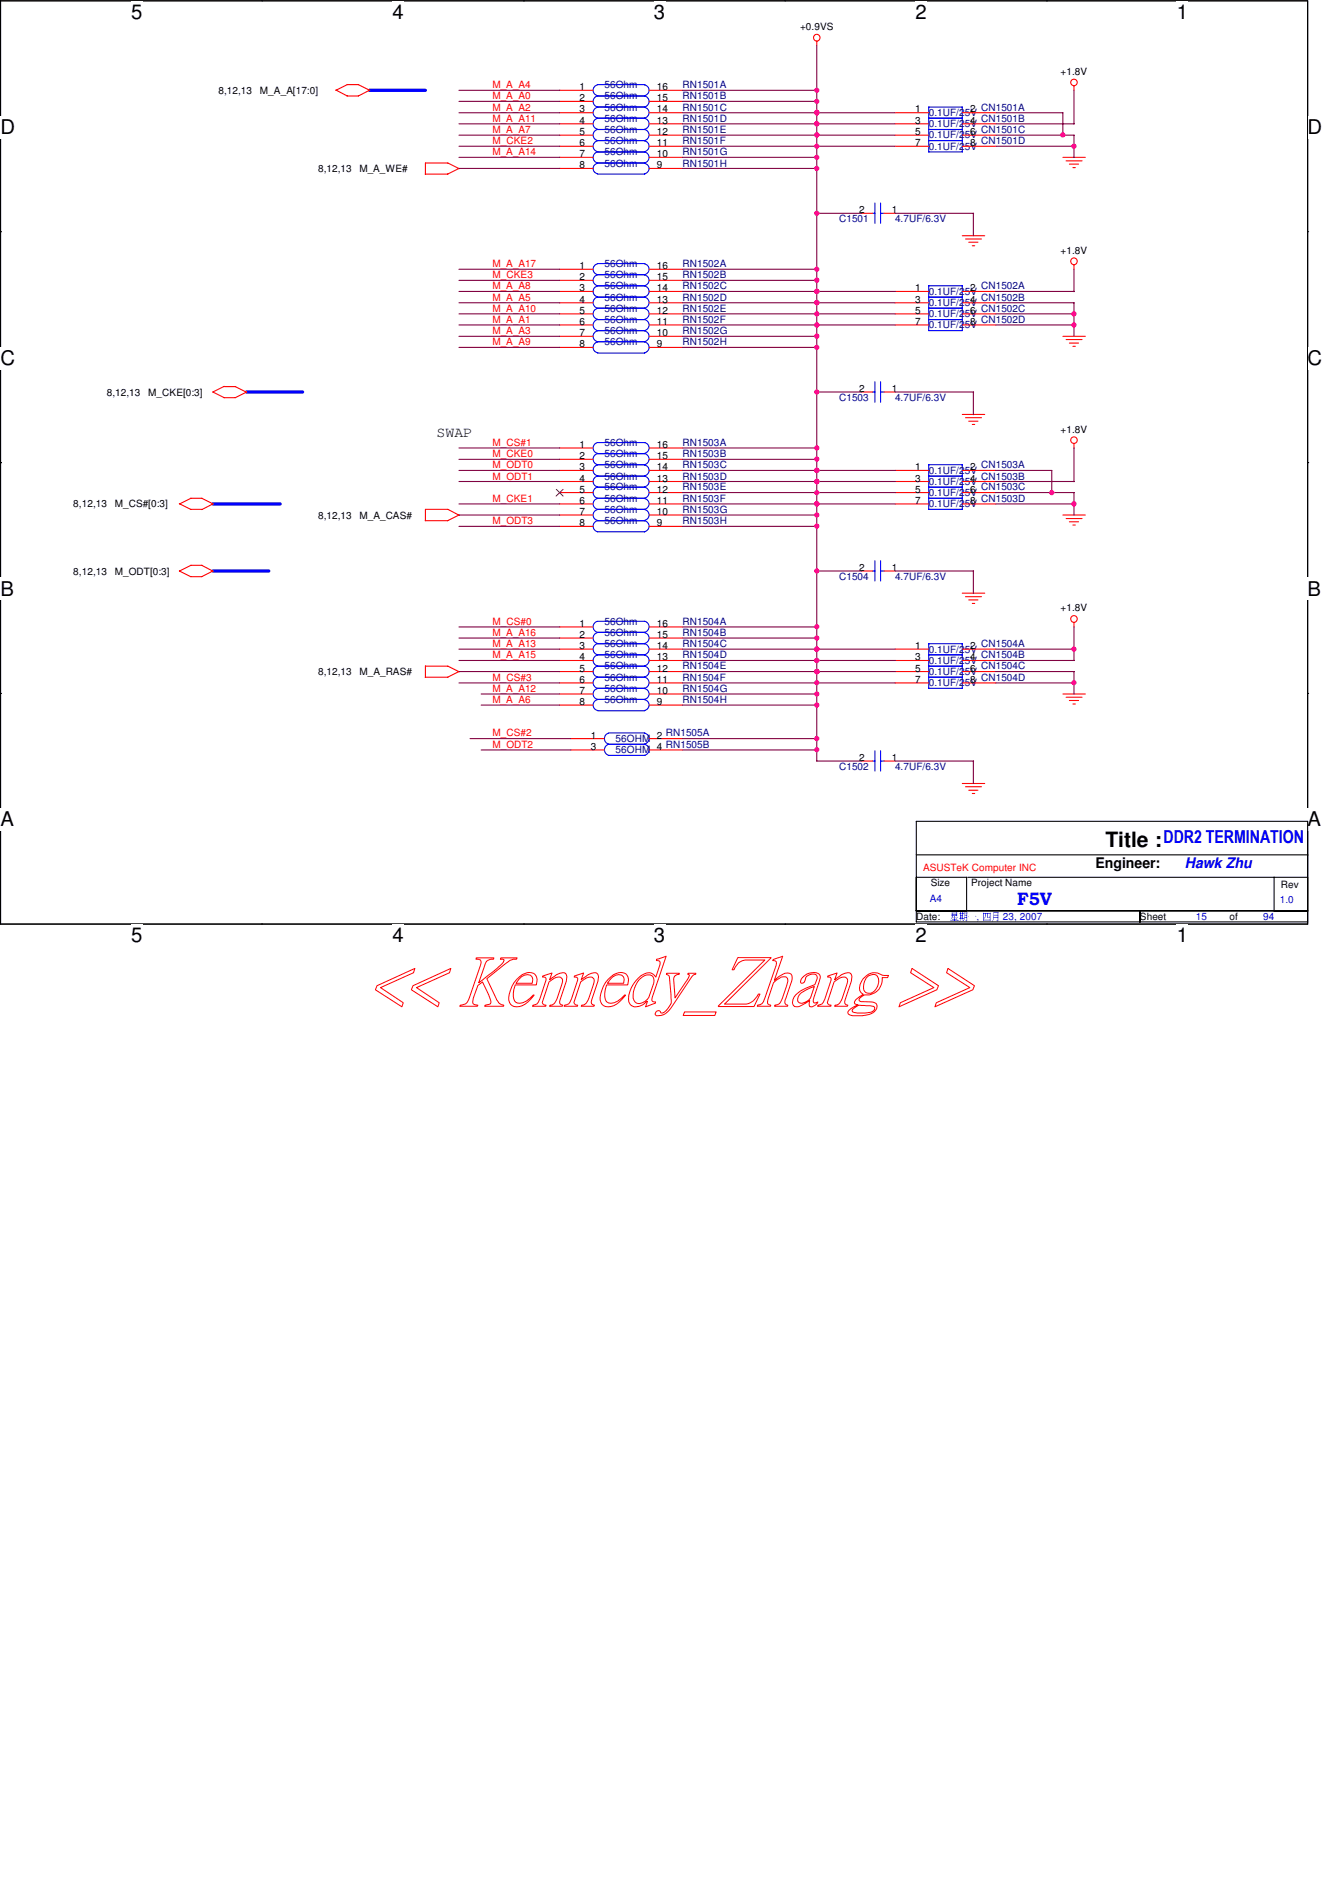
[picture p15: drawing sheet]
<svg xmlns="http://www.w3.org/2000/svg" width="210mm" height="297mm" viewBox="0 0 210 297" stroke-linecap="round" stroke-linejoin="round" font-family="sans-serif">
<defs><g id="words">
<text font-size="3.3" x="173" y="132.6">Title :</text>
<g font-size="3.2">
<text x="20.5" y="3">5</text>
<text x="61.4" y="3">4</text>
<text x="102.4" y="3">3</text>
<text x="143.3" y="3">2</text>
<text x="184.2" y="3">1</text>
<text x=".1" y="21">D</text>
<text x="204.7" y="21">D</text>
<text x=".1" y="57.1">C</text>
<text x="204.7" y="57.1">C</text>
<text x=".1" y="93.3">B</text>
<text x="204.7" y="93.3">B</text>
<text x=".1" y="129.4">A</text>
<text x="204.7" y="129.4">A</text>
<text x="20.5" y="147.5">5</text>
<text x="61.4" y="147.5">4</text>
<text x="102.4" y="147.5">3</text>
<text x="143.3" y="147.5">2</text>
<text x="184.2" y="147.5">1</text>
</g>
<g font-size="2.8" fill="#00f">
<text x="182.1" y="132">DDR2 TERMINATION</text>
<text x="159.2" y="141.7">F5V</text>
</g>
<g font-size="2.3">
<text x="68.3" y="68.5">SWAP</text>
<text x="171.4" y="136">Engineer:</text>
</g>
<text font-size="2.3" fill="#00f" x="185.5" y="136">Hawk Zhu</text>
<g font-size="1.6">
<text x="125.2" y="4.7">+0.9VS</text>
<text x="166" y="11.7">+1.8V</text>
<text x="34.2" y="14.7">8,12,13</text>
<text x="40.7" y="14.7">M_A_A[17:0]</text>
<text x="90.7" y="14.1">1</text>
<text x="90.7" y="17.6">3</text>
<text x="90.7" y="15.9">2</text>
<text x="102.8" y="14.1">16</text>
<text x="102.8" y="17.6">14</text>
<text x="102.8" y="15.9">15</text>
<text x="143.3" y="17.6">1</text>
<text x="151.8" y="17.6">2 CN1501A</text>
<text x="90.7" y="22.9">6</text>
<text x="90.7" y="19.4">4</text>
<text x="90.7" y="21.1">5</text>
<text x="102.8" y="22.9">11</text>
<text x="102.8" y="19.4">13</text>
<text x="102.8" y="21.1">12</text>
<text x="143.3" y="19.4">3</text>
<text x="143.3" y="21.1">5</text>
<text x="143.3" y="22.9">7</text>
<text x="151.8" y="19.4">4 CN1501B</text>
<text x="151.8" y="21.1">6 CN1501C</text>
<text x="151.8" y="22.9">8 CN1501D</text>
<text x="49.8" y="26.9">8,12,13</text>
<text x="56.3" y="26.9">M_A_WE#</text>
<text x="90.7" y="26.4">8</text>
<text x="90.7" y="24.6">7</text>
<text x="102.8" y="26.4">9</text>
<text x="102.8" y="24.6">10</text>
<text x="134.5" y="33.4">2</text>
<text x="139.6" y="33.4">1</text>
<text x="166" y="39.7">+1.8V</text>
<text x="90.7" y="47.4">4</text>
<text x="90.7" y="45.6">3</text>
<text x="90.7" y="43.9">2</text>
<text x="90.7" y="42.1">1</text>
<text x="102.8" y="47.4">13</text>
<text x="102.8" y="45.6">14</text>
<text x="102.8" y="43.9">15</text>
<text x="102.8" y="42.1">16</text>
<text x="143.3" y="45.6">1</text>
<text x="143.3" y="47.4">3</text>
<text x="151.8" y="45.6">2 CN1502A</text>
<text x="151.8" y="47.4">4 CN1502B</text>
<text x="90.7" y="50.9">6</text>
<text x="90.7" y="49.1">5</text>
<text x="90.7" y="52.6">7</text>
<text x="102.8" y="50.9">11</text>
<text x="102.8" y="49.1">12</text>
<text x="102.8" y="52.6">10</text>
<text x="143.3" y="49.1">5</text>
<text x="143.3" y="50.9">7</text>
<text x="151.8" y="49.1">6 CN1502C</text>
<text x="151.8" y="50.9">8 CN1502D</text>
<text x="90.7" y="54.4">8</text>
<text x="102.8" y="54.4">9</text>
<text x="16.7" y="61.9">8,12,13</text>
<text x="23.2" y="61.9">M_CKE[0:3]</text>
<text x="134.5" y="61.4">2</text>
<text x="139.6" y="61.4">1</text>
<text x="90.7" y="71.9">2</text>
<text x="90.7" y="70.1">1</text>
<text x="102.8" y="71.9">15</text>
<text x="102.8" y="70.1">16</text>
<text x="166" y="67.7">+1.8V</text>
<text x="90.7" y="73.7">3</text>
<text x="90.7" y="75.4">4</text>
<text x="90.7" y="77.1">5</text>
<text x="102.8" y="73.7">14</text>
<text x="102.8" y="75.4">13</text>
<text x="102.8" y="77.1">12</text>
<text x="143.3" y="77.1">5</text>
<text x="143.3" y="75.4">3</text>
<text x="143.3" y="73.7">1</text>
<text x="151.8" y="77.1">6 CN1503C</text>
<text x="151.8" y="75.4">4 CN1503B</text>
<text x="151.8" y="73.7">2 CN1503A</text>
<text x="11.5" y="79.5">8,12,13</text>
<text x="17.9" y="79.5">M_CS#[0:3]</text>
<text x="49.8" y="81.2">8,12,13</text>
<text x="56.3" y="81.2">M_A_CAS#</text>
<text x="90.7" y="80.6">7</text>
<text x="90.7" y="82.4">8</text>
<text x="90.7" y="78.9">6</text>
<text x="102.8" y="80.6">10</text>
<text x="102.8" y="82.4">9</text>
<text x="102.8" y="78.9">11</text>
<text x="143.3" y="78.9">7</text>
<text x="151.8" y="78.9">8 CN1503D</text>
<text x="11.5" y="90">8,12,13</text>
<text x="17.9" y="90">M_ODT[0:3]</text>
<text x="134.5" y="89.4">2</text>
<text x="139.6" y="89.4">1</text>
<text x="166" y="95.7">+1.8V</text>
<text x="90.7" y="98.1">1</text>
<text x="90.7" y="99.9">2</text>
<text x="90.7" y="101.6">3</text>
<text x="102.8" y="98.1">16</text>
<text x="102.8" y="99.9">15</text>
<text x="102.8" y="101.6">14</text>
<text x="143.3" y="101.6">1</text>
<text x="151.8" y="101.6">2 CN1504A</text>
<text x="49.8" y="105.7">8,12,13</text>
<text x="56.3" y="105.7">M_A_RAS#</text>
<text x="90.7" y="105.2">5</text>
<text x="90.7" y="106.9">6</text>
<text x="90.7" y="103.4">4</text>
<text x="102.8" y="105.2">12</text>
<text x="102.8" y="106.9">11</text>
<text x="102.8" y="103.4">13</text>
<text x="143.3" y="105.2">5</text>
<text x="143.3" y="103.4">3</text>
<text x="143.3" y="106.9">7</text>
<text x="151.8" y="105.2">6 CN1504C</text>
<text x="151.8" y="103.4">4 CN1504B</text>
<text x="151.8" y="106.9">8 CN1504D</text>
<text x="90.7" y="108.7">7</text>
<text x="90.7" y="110.4">8</text>
<text x="102.8" y="108.7">10</text>
<text x="102.8" y="110.4">9</text>
<text x="92.5" y="115.7">1</text>
<text x="92.5" y="117.4">3</text>
<text x="102.8" y="115.7">2 RN1505A</text>
<text x="102.8" y="117.4">4 RN1505B</text>
<text x="134.5" y="119.1">2</text>
<text x="139.6" y="119.1">1</text>
<text x="145.7" y="138.8">Size</text>
<text x="152" y="138.8">Project Name</text>
<text x="200.5" y="139">Rev</text>
<text x="143.4" y="144">Date:</text>
<text x="178.4" y="144">Sheet</text>
<text x="192.4" y="144">of</text>
</g>
<g font-size="1.6" fill="#f00">
<text x="77.1" y="13.8">M_A_A4</text>
<text x="77.1" y="17.3">M_A_A2</text>
<text x="77.1" y="15.5">M_A_A0</text>
<text x="77.1" y="19">M_A_A11</text>
<text x="77.1" y="20.8">M_A_A7</text>
<text x="77.1" y="22.6">M_CKE2</text>
<text x="77.1" y="24.3">M_A_A14</text>
<text x="77.1" y="41.8">M_A_A17</text>
<text x="77.1" y="45.3">M_A_A8</text>
<text x="77.1" y="43.6">M_CKE3</text>
<text x="77.1" y="47.1">M_A_A5</text>
<text x="77.1" y="48.8">M_A_A10</text>
<text x="77.1" y="50.5">M_A_A1</text>
<text x="77.1" y="52.3">M_A_A3</text>
<text x="77.1" y="54.1">M_A_A9</text>
<text x="77.1" y="69.8">M_CS#1</text>
<text x="77.1" y="71.6">M_CKE0</text>
<text x="77.1" y="75.1">M_ODT1</text>
<text x="77.1" y="73.3">M_ODT0</text>
<text x="77.1" y="82.1">M_ODT3</text>
<text x="77.1" y="78.6">M_CKE1</text>
<text x="77.1" y="101.3">M_A_A13</text>
<text x="77.1" y="97.8">M_CS#0</text>
<text x="77.1" y="99.6">M_A_A16</text>
<text x="77.1" y="103.1">M_A_A15</text>
<text x="77.1" y="106.6">M_CS#3</text>
<text x="77.1" y="110.1">M_A_A6</text>
<text x="77.1" y="108.3">M_A_A12</text>
<text x="77.1" y="115.3">M_CS#2</text>
<text x="77.1" y="117.1">M_ODT2</text>
<text x="144.5" y="136.4">ASUSTeK Computer INC</text>
</g>
<g font-size="1.6" fill="#000080">
<text x="94.6" y="13.8">56Ohm</text>
<text x="94.6" y="17.3">56Ohm</text>
<text x="94.6" y="15.5">56Ohm</text>
<text x="106.8" y="13.8">RN1501A</text>
<text x="106.8" y="17.3">RN1501C</text>
<text x="106.8" y="15.5">RN1501B</text>
<text x="94.6" y="22.6">56Ohm</text>
<text x="94.6" y="19">56Ohm</text>
<text x="94.6" y="20.8">56Ohm</text>
<text x="106.8" y="22.6">RN1501F</text>
<text x="106.8" y="19">RN1501D</text>
<text x="106.8" y="20.8">RN1501E</text>
<text x="145.4" y="18.2">0.1UF/25V</text>
<text x="145.4" y="19.9">0.1UF/25V</text>
<text x="145.4" y="21.7">0.1UF/25V</text>
<text x="145.4" y="23.5">0.1UF/25V</text>
<text x="94.6" y="26.1">56Ohm</text>
<text x="94.6" y="24.3">56Ohm</text>
<text x="106.8" y="26.1">RN1501H</text>
<text x="106.8" y="24.3">RN1501G</text>
<text x="131.4" y="34.8">C1501</text>
<text x="140.1" y="34.8">4.7UF/6.3V</text>
<text x="94.6" y="41.8">56Ohm</text>
<text x="106.8" y="41.8">RN1502A</text>
<text x="94.6" y="47.1">56Ohm</text>
<text x="94.6" y="45.3">56Ohm</text>
<text x="94.6" y="43.6">56Ohm</text>
<text x="106.8" y="47.1">RN1502D</text>
<text x="106.8" y="45.3">RN1502C</text>
<text x="106.8" y="43.6">RN1502B</text>
<text x="145.4" y="46.2">0.1UF/25V</text>
<text x="145.4" y="47.9">0.1UF/25V</text>
<text x="94.6" y="50.5">56Ohm</text>
<text x="94.6" y="48.8">56Ohm</text>
<text x="94.6" y="52.3">56Ohm</text>
<text x="106.8" y="50.5">RN1502F</text>
<text x="106.8" y="48.8">RN1502E</text>
<text x="106.8" y="52.3">RN1502G</text>
<text x="145.4" y="49.7">0.1UF/25V</text>
<text x="145.4" y="51.4">0.1UF/25V</text>
<text x="94.6" y="54.1">56Ohm</text>
<text x="106.8" y="54.1">RN1502H</text>
<text x="131.4" y="62.8">C1503</text>
<text x="140.1" y="62.8">4.7UF/6.3V</text>
<text x="94.6" y="71.6">56Ohm</text>
<text x="94.6" y="69.8">56Ohm</text>
<text x="106.8" y="71.6">RN1503B</text>
<text x="106.8" y="69.8">RN1503A</text>
<text x="94.6" y="73.3">56Ohm</text>
<text x="94.6" y="75.1">56Ohm</text>
<text x="94.6" y="76.8">56Ohm</text>
<text x="106.8" y="73.3">RN1503C</text>
<text x="106.8" y="75.1">RN1503D</text>
<text x="106.8" y="76.8">RN1503E</text>
<text x="145.4" y="77.7">0.1UF/25V</text>
<text x="145.4" y="75.9">0.1UF/25V</text>
<text x="145.4" y="74.2">0.1UF/25V</text>
<text x="94.6" y="80.3">56Ohm</text>
<text x="94.6" y="82.1">56Ohm</text>
<text x="94.6" y="78.6">56Ohm</text>
<text x="106.8" y="80.3">RN1503G</text>
<text x="106.8" y="82.1">RN1503H</text>
<text x="106.8" y="78.6">RN1503F</text>
<text x="145.4" y="79.5">0.1UF/25V</text>
<text x="131.4" y="90.8">C1504</text>
<text x="140.1" y="90.8">4.7UF/6.3V</text>
<text x="94.6" y="97.8">56Ohm</text>
<text x="94.6" y="99.6">56Ohm</text>
<text x="94.6" y="101.3">56Ohm</text>
<text x="106.8" y="97.8">RN1504A</text>
<text x="106.8" y="99.6">RN1504B</text>
<text x="106.8" y="101.3">RN1504C</text>
<text x="94.6" y="104.8">56Ohm</text>
<text x="94.6" y="106.6">56Ohm</text>
<text x="94.6" y="103.1">56Ohm</text>
<text x="106.8" y="104.8">RN1504E</text>
<text x="106.8" y="106.6">RN1504F</text>
<text x="106.8" y="103.1">RN1504D</text>
<text x="145.4" y="102.2">0.1UF/25V</text>
<text x="145.4" y="105.7">0.1UF/25V</text>
<text x="145.4" y="104">0.1UF/25V</text>
<text x="145.4" y="107.4">0.1UF/25V</text>
<text x="94.6" y="108.3">56Ohm</text>
<text x="94.6" y="110.1">56Ohm</text>
<text x="106.8" y="108.3">RN1504G</text>
<text x="106.8" y="110.1">RN1504H</text>
<text x="96.4" y="116.2">56OHM</text>
<text x="96.4" y="117.9">56OHM</text>
<text x="131.4" y="120.6">C1502</text>
<text x="140.1" y="120.6">4.7UF/6.3V</text>
</g>
<g font-size="1.6" fill="#00f">
<text x="145.5" y="141.2">A4</text>
<text x="200.3" y="141.4">1.0</text>
<text x="152.9" y="144">,</text>
<text x="157" y="144">23, 2007</text>
<text x="187.2" y="144">15</text>
<text x="197.7" y="144">94</text>
</g>
</g></defs>
<path d="M.1 .1h204.6v144.6h-204.6z" fill="none" stroke="#000" stroke-width=".17"/>
<g fill="#fff">
<path d="M20.5 .1h1.8v3.6h-1.8z"/>
<path d="M20.5 144.7h1.8v3.6h-1.8z"/>
</g>
<path d="M41 .1h.1M41 144.7h.1" fill="none" stroke="#000" stroke-width=".17"/>
<g fill="#fff">
<path d="M61.4 .1h1.8v3.6h-1.8z"/>
<path d="M61.4 144.7h1.8v3.6h-1.8z"/>
</g>
<path d="M81.9 .1h.1M81.9 144.7h.1" fill="none" stroke="#000" stroke-width=".17"/>
<g fill="#fff">
<path d="M102.3 .1h1.8v3.6h-1.8z"/>
<path d="M102.3 144.7h1.8v3.6h-1.8z"/>
</g>
<path d="M122.9 .1h.1M122.9 144.7h.1" fill="none" stroke="#000" stroke-width=".17"/>
<g fill="#fff">
<path d="M143.3 .1h1.8v3.6h-1.8z"/>
<path d="M143.3 144.7h1.8v3.6h-1.8z"/>
</g>
<path d="M163.8 .1h.1M163.8 144.7h.1" fill="none" stroke="#000" stroke-width=".17"/>
<g fill="#fff">
<path d="M184.2 .1h1.8v3.6h-1.8z"/>
<path d="M184.2 144.7h1.8v3.6h-1.8z"/>
<path d="M.1 18.2h2.3v3.5h-2.3z"/>
<path d="M204.7 18.2h2.3v3.5h-2.3z"/>
<path d="M.1 54.3h2.3v3.6h-2.3z"/>
<path d="M204.7 54.3h2.3v3.6h-2.3z"/>
</g>
<path d="M.1 36.3h.1M204.7 36.3h.1" fill="none" stroke="#000" stroke-width=".17"/>
<g fill="#fff">
<path d="M.1 90.5h2.1v3.5h-2.1z"/>
<path d="M204.7 90.5h2.1v3.5h-2.1z"/>
</g>
<path d="M.1 72.4h.1M204.7 72.4h.1" fill="none" stroke="#000" stroke-width=".17"/>
<path d="M.1 72.4h.1M204.7 72.4h.1" fill="none" stroke="#000" stroke-width=".16"/>
<g fill="#fff">
<path d="M.1 126.6h2.1v3.5h-2.1z"/>
<path d="M204.6 126.6h2.2v3.5h-2.2z"/>
</g>
<path d="M.1 108.6h.1M204.7 108.6h.1" fill="none" stroke="#000" stroke-width=".17"/>
<g fill="#00f">
<path d="M151.5 143.5h1.2v-.1l.1 .1-1.2 .1z"/>
<path d="M149 142.9v.1h.8v-.1zM149 143.1v.1h.8v-.1zM149 143.3v.1h.8v-.1zM148.9 142.9v.5l.2 .1v-.6zM149.7 142.9l.1 .6 .1-.5zM149.1 143.5l-.3 .5 .4-.4zM149 143.7l.9-.1h-.1l-.1 .1zM149 143.9v.1l.9-.1-.2-.1zM149.3 143.5l.1 .7 .1-.7zM148.7 144.1l.1 .1h1.3l-.2-.1z"/>
<path d="M150.3 143.3v.1h.4v-.1zM150.3 143.6h.4zM151 142.9v.1h.3v-.1zM151 143.3h.3zM151 143.6v.1h.3v-.1zM150.2 143v.1h.7zM150.3 142.8v1h.1l.1-.9zM150.6 142.8v1h.1l.1-.9zM150.1 143.8l.1 .1h.7l-.1-.1zM150.4 143.9l-.2 .4 .3-.3zM150.6 143.9l.2 .2zM150.9 142.9l.1 .7-.3 .7 .3-.5v-.9zM151.3 142.9v1.2h-.2l.2 .2 .1-.1v-1.2h.1z"/>
<path d="M153.9 143h1.1zM153.9 144v.1h1.1v-.1zM153.9 142.9v1.3h.1v-1.2zM155 142.9l-.1 1.3 .2-.1-.1-1.1h.1zM154.2 143v.5l-.2 .3a.55 .55 0 0 0 .2-.8zM154.5 143l.1 .7a.18 .18 0 0 0 .3 0 .18 .18 0 0 0 0-.2v-.1l-.1 .2h-.2v-.6z"/>
<path d="M155.5 142.9v.1h.8v-.1zM155.5 143.3h.8zM155.5 143.6v.1h.8v-.1zM155.5 142.8a1.79 1.79 0 0 1-.2 1.5l.3-.5zM156.2 142.8v1.3h-.3l.2 .2 .2-.1v-1.2v-.1z"/>
</g>
<path d="M143.4 128.6h61.3v15.8h-61.3zM143.4 137.4h7.9v5.2M143.4 133.9h61.3M151.5 137.4h53.2M199.4 137.4v5.2M143.4 142.6h61.3M178.4 142.6v1.8" fill="none" stroke="#000" stroke-width=".17"/>
<g fill="none" stroke="#f00" stroke-width=".17">
<path d="M52.6 14.1l1.8 .9M56.1 13.3l1.8 .8M56.1 13.3h-1.7l-1.8 .8M57.8 14.1l-1.7 .9h-1.8M87.6 17.7h5.2M87.6 19.4h5.2M87.6 14.1h5.2M87.6 15.9h5.2M101.6 17.7h5.2M101.6 19.4h5.2M101.6 14.1h5.2M101.6 15.9h5.2"/>
<path d="M127.8 6.4v.8M140.1 17.7h5.3M140.1 19.4h5.3M150.6 17.7h5.3M150.6 19.4h5.3M168.1 13.4v.7M66.5 27.3h3.6M71.8 26.4l-1.7 .9M71.9 26.4l-1.8-.9h-3.5v1.8M87.6 24.6h5.2M87.6 26.4h5.2M87.6 22.9h5.2"/>
<path d="M87.6 21.2h5.2M101.6 24.6h5.2M101.6 26.4h5.2M101.6 22.9h5.2M101.6 21.2h5.2M134.9 33.4h1.7M138.3 33.4h1.8M140.1 22.9h5.3M140.1 21.2h5.3M150.6 36.9h3.5M150.6 22.9h5.3M150.6 21.2h5.3"/>
<path d="M151.1 37.4h2.5M151.6 37.9h1.5M152.2 38.5h.4M166.4 24.6h3.5M166.9 25.2h2.5M167.4 25.7h1.4M167.9 26.2h.4M87.6 52.7h5.2M87.6 47.4h5.2M87.6 45.6h5.2M87.6 49.1h5.2M87.6 50.9h5.2"/>
<path d="M87.6 43.9h5.2M87.6 54.4h5.2M87.6 42.2h5.2M101.6 52.7h5.2M101.6 47.4h5.2M101.6 45.6h5.2M101.6 49.1h5.2M101.6 50.9h5.2M101.6 43.9h5.2M101.6 54.4h5.2M101.6 42.2h5.2M140.1 47.4h5.3"/>
<path d="M140.1 45.6h5.3M140.1 49.1h5.3M140.1 50.9h5.3M150.6 47.4h5.3M150.6 45.6h5.3M150.6 49.1h5.3M150.6 50.9h5.3M166.4 52.7h3.5M166.9 53.2h2.5M167.4 53.7h1.4M167.9 54.2h.4M168.1 41.4v.8"/>
<path d="M28.1 78.9l1.7 .9h1.8M29.8 78h1.8M29.9 78l-1.8 .9M31.6 78l1.8 .9M33.3 78.9l-1.7 .9M35.1 60.5l-1.8 .9 1.8 .9M35.1 60.5h1.8M36.8 60.5l1.8 .9M38.6 61.4l-1.8 .9h-1.7M87.6 71.9h5.2M87.6 73.7h5.2M87.6 75.4h5.2"/>
<path d="M87.6 77.1h5.2M87.6 78.9h5.2M87.6 70.1h5.2M101.6 71.9h5.2M101.6 73.7h5.2M101.6 75.4h5.2M101.6 77.1h5.2M101.6 78.9h5.2M101.6 70.1h5.2M134.9 61.4h1.7M138.3 61.4h1.8M140.1 73.7h5.3"/>
<path d="M140.1 75.4h5.3M140.1 77.1h5.3M140.1 78.9h5.3M150.6 64.9h3.5M150.6 73.7h5.3M150.6 75.4h5.3M150.6 77.1h5.3M150.6 78.9h5.3M151.1 65.4h2.5M151.6 66h1.5M152.2 66.5h.4M168.1 69.5v.7"/>
<path d="M28.1 89.4l1.7 .9h1.8l1.7-.9M29.8 88.5h1.8M29.9 88.5l-1.8 .9M31.6 88.5l1.8 1M66.5 81.5h3.6M71.8 80.6l-1.7 .9M71.9 80.7l-1.8-.9h-3.5v1.7M87.6 80.6h5.2M87.6 98.2h5.2M87.6 99.9h5.2M87.6 82.4h5.2M101.6 80.6h5.2"/>
<path d="M101.6 98.2h5.2M101.6 99.9h5.2M101.6 82.4h5.2M134.9 89.4h1.7M138.3 89.4h1.8M150.6 92.9h3.5M151.1 93.4h2.5M151.6 93.9h1.5M152.2 94.5h.4M166.4 80.6h3.5M166.9 81.2h2.5M167.4 81.7h1.4"/>
<path d="M167.9 82.2h.4M168.1 97.5v.7M66.5 106h3.6M66.6 104.3h3.5l1.8 .9M66.6 104.3v1.7M71.8 105.2l-1.7 .8M87.6 108.7h5.2M87.6 101.6h5.2M87.6 110.4h5.2M87.6 105.2h5.2M87.6 103.4h5.2M87.6 106.9h5.2"/>
<path d="M89.4 115.7h5.2M89.4 117.4h5.2M101.6 108.7h5.2M101.6 101.6h5.2M101.6 110.4h5.2M101.6 105.2h5.2M101.6 115.7h5.2M101.6 117.4h5.2M101.6 103.4h5.2M101.6 106.9h5.2M134.9 119.2h1.7M138.3 119.2h1.8"/>
<path d="M140.1 101.6h5.3M140.1 105.2h5.3M140.1 103.4h5.3M140.1 106.9h5.3M150.6 101.6h5.3M150.6 105.2h5.3M150.6 103.4h5.3M150.6 106.9h5.3M166.4 108.7h3.5M166.9 109.2h2.5M167.4 109.7h1.4M167.9 110.2h.4"/>
<path d="M150.6 122.7h3.5M151.1 123.2h2.5M151.6 123.7h1.5M152.2 124.2h.4"/>
<circle cx="127.8" cy="5.9" r=".52"/>
<circle cx="168.1" cy="12.9" r=".51"/>
<circle cx="168.1" cy="40.9" r=".52"/>
<circle cx="168.1" cy="68.9" r=".51"/>
<circle cx="168.1" cy="96.9" r=".52"/>
</g>
<g fill="none" stroke="#00f" stroke-width=".17">
<path d="M93.5 18.5a.86 .86 0 0 0-.7 .9 .86 .86 0 0 0 .8 .8M93.5 13.3a.86 .86 0 0 0-.7 .9 .86 .86 0 0 0 .8 .8M93.5 16.8a.86 .86 0 0 0-.7 .9 .86 .86 0 0 0 .8 .8h7.3M93.5 15a.89 .89 0 0 0-.7 .9 .89 .89 0 0 0 .8 .9h7.3M93.6 13.3h7.3M93.6 15h7.3M100.9 13.3a.86 .86 0 0 1 .7 .8 .86 .86 0 0 1-.7 .9M100.9 16.8a.86 .86 0 0 1 .7 .9 .86 .86 0 0 1-.7 .8M100.9 15a.88 .88 0 0 1 .7 .9 .88 .88 0 0 1-.7 .9M100.9 18.5a.86 .86 0 0 1 .7 .9 .86 .86 0 0 1-.7 .8M145.4 16.8h5.2v7h-5.2zM145.4 18.5h5.2"/>
<path d="M93.5 25.6a.84 .84 0 0 0-.7 .8 .84 .84 0 0 0 .8 .8M93.5 22.1a.86 .86 0 0 0-.7 .8 .86 .86 0 0 0 .8 .8M93.5 23.8a.89 .89 0 0 0-.7 .9 .89 .89 0 0 0 .8 .8h7.3M93.5 20.3a.89 .89 0 0 0-.7 .9 .89 .89 0 0 0 .8 .8h7.3M93.6 27.3h7.3M93.6 20.3h7.3M93.6 23.8h7.3M100.9 25.6a.83 .83 0 0 1 .7 .8 .83 .83 0 0 1-.7 .8M100.9 22.1a.86 .86 0 0 1 .7 .8 .86 .86 0 0 1-.7 .8M100.9 23.8a.88 .88 0 0 1 .7 .9 .88 .88 0 0 1-.7 .8M100.9 20.3a.88 .88 0 0 1 .7 .8 .88 .88 0 0 1-.7 .9M136.6 33.4h.3"/>
<path d="M136.9 31.8v3.2M137.8 31.8v3.2M137.8 33.4h.6M145.4 20.3h5.2M145.4 22h5.2M93.5 46.5a.89 .89 0 0 0-.7 .9 .89 .89 0 0 0 .8 .9h7.3M93.5 44.8a.86 .86 0 0 0-.7 .9 .86 .86 0 0 0 .8 .8M93.5 50a.89 .89 0 0 0-.7 .9 .89 .89 0 0 0 .8 .9h7.3M93.5 43.1a.86 .86 0 0 0-.7 .8 .86 .86 0 0 0 .8 .8h7.3M93.5 53.6a.86 .86 0 0 0-.7 .8 .86 .86 0 0 0 .8 .8M93.5 41.3a.86 .86 0 0 0-.7 .9 .86 .86 0 0 0 .8 .8h7.3M93.5 48.3a.86 .86 0 0 0-.7 .9 .86 .86 0 0 0 .8 .8"/>
<path d="M93.5 51.8a.86 .86 0 0 0-.7 .9 .86 .86 0 0 0 .8 .8h7.3M93.6 46.5h7.3M93.6 50h7.3M93.6 55.3h7.3M93.6 41.3h7.3M100.9 46.5a.88 .88 0 0 1 .7 .9 .88 .88 0 0 1-.7 .9M100.9 50a.88 .88 0 0 1 .7 .9 .88 .88 0 0 1-.7 .9M100.9 43.1a.86 .86 0 0 1 .7 .8 .86 .86 0 0 1-.7 .8M100.9 41.3a.86 .86 0 0 1 .7 .9 .86 .86 0 0 1-.7 .8M100.9 48.3a.86 .86 0 0 1 .7 .8 .86 .86 0 0 1-.7 .9M100.9 51.8a.86 .86 0 0 1 .7 .9 .86 .86 0 0 1-.7 .8M100.9 44.8a.86 .86 0 0 1 .7 .9 .86 .86 0 0 1-.7 .8"/>
<path d="M100.9 53.6a.86 .86 0 0 1 .7 .8 .86 .86 0 0 1-.7 .8M136.9 59.8v3.2M137.8 59.8v3.2M145.4 44.7h5.2v7.1h-5.2zM145.4 46.5h5.2M145.4 48.3h5.2M145.4 50h5.2M93.5 71a.89 .89 0 0 0-.7 .9 .89 .89 0 0 0 .8 .9h7.3M93.5 72.8a.86 .86 0 0 0-.7 .9 .86 .86 0 0 0 .8 .8M93.5 74.5a.86 .86 0 0 0-.7 .9 .86 .86 0 0 0 .8 .8M93.5 76.3a.89 .89 0 0 0-.7 .9 .89 .89 0 0 0 .8 .8h7.3M93.5 79.8a.86 .86 0 0 0-.7 .9 .86 .86 0 0 0 .8 .8"/>
<path d="M93.5 69.3a.86 .86 0 0 0-.7 .9 .86 .86 0 0 0 .8 .8M93.5 78.1a.86 .86 0 0 0-.7 .8 .86 .86 0 0 0 .8 .9h7.3M93.6 71h7.3a.89 .89 0 0 1 .7 .9 .89 .89 0 0 1-.7 .9M93.6 74.5h7.3M93.6 76.3h7.3M93.6 69.3h7.3M100.9 72.8a.86 .86 0 0 1 .7 .9 .86 .86 0 0 1-.7 .8M100.9 74.5a.86 .86 0 0 1 .7 .9 .86 .86 0 0 1-.7 .8M100.9 76.3a.88 .88 0 0 1 .7 .9 .88 .88 0 0 1-.7 .8M100.9 69.3a.86 .86 0 0 1 .7 .8 .86 .86 0 0 1-.7 .9M100.9 78.1a.86 .86 0 0 1 .7 .8 .86 .86 0 0 1-.7 .9M100.9 79.8a.86 .86 0 0 1 .7 .9 .86 .86 0 0 1-.7 .8"/>
<path d="M136.6 61.4h.3M137.8 61.4h.6M145.4 72.8h5.2v7h-5.2zM145.4 74.5h5.2M145.4 76.3h5.2M145.4 78h5.2M93.5 97.3a.89 .89 0 0 0-.7 .9 .89 .89 0 0 0 .8 .8h7.3M93.5 99.1a.86 .86 0 0 0-.7 .8 .86 .86 0 0 0 .8 .9M93.5 81.5a.89 .89 0 0 0-.7 .9 .89 .89 0 0 0 .8 .9h7.3M93.6 97.3h7.3a.89 .89 0 0 1 .7 .9 .89 .89 0 0 1-.7 .8M93.6 81.5h7.3M100.9 99.1a.86 .86 0 0 1 .7 .8 .86 .86 0 0 1-.7 .9"/>
<path d="M100.9 81.5a.88 .88 0 0 1 .7 .9 .88 .88 0 0 1-.7 .9M136.6 89.4h.3M136.9 87.8v3.2M137.8 87.8v3.2M137.8 89.4h.6M93.5 107.8a.86 .86 0 0 0-.7 .9 .86 .86 0 0 0 .8 .8h7.3M93.5 109.6a.86 .86 0 0 0-.7 .8 .86 .86 0 0 0 .8 .9M93.5 104.3a.86 .86 0 0 0-.7 .9 .86 .86 0 0 0 .8 .8M93.5 106a.89 .89 0 0 0-.7 .9 .89 .89 0 0 0 .8 .9h7.3M93.5 102.6a.86 .86 0 0 0-.7 .8 .86 .86 0 0 0 .8 .9M93.5 100.8a.89 .89 0 0 0-.7 .9 .89 .89 0 0 0 .8 .8h7.3M93.6 106h7.3a.89 .89 0 0 1 .7 .9 .89 .89 0 0 1-.7 .9"/>
<path d="M93.6 100.8h7.3M93.6 111.3h7.3M93.6 104.3h7.3M95.2 114.8a.87 .87 0 0 0-.6 .9 .87 .87 0 0 0 .7 .8M95.2 116.5a.9 .9 0 0 0-.6 .9 .9 .9 0 0 0 .7 .9h5.6M95.3 116.5h5.6M95.3 114.8h5.6M100.9 107.8a.86 .86 0 0 1 .7 .9 .86 .86 0 0 1-.7 .8M100.9 109.6a.86 .86 0 0 1 .7 .8 .86 .86 0 0 1-.7 .9M100.9 104.3a.86 .86 0 0 1 .7 .9 .86 .86 0 0 1-.7 .8M100.9 116.5a.88 .88 0 0 1 .7 .9 .88 .88 0 0 1-.7 .9M100.9 102.6a.86 .86 0 0 1 .7 .8 .86 .86 0 0 1-.7 .9"/>
<path d="M100.9 100.8a.88 .88 0 0 1 .7 .9 .88 .88 0 0 1-.7 .8M100.9 114.8a.86 .86 0 0 1 .7 .9 .86 .86 0 0 1-.7 .8M136.6 119.2h.3M136.9 117.6v3.1M137.8 117.6v3.1M137.8 119.2h.6M145.4 100.8h5.2v7h-5.2zM145.4 102.5h5.2M145.4 104.3h5.2M145.4 106h5.2"/>
</g>
<path d="M87.1 76.6l1 1.1M88.1 76.6l-1.1 1.1" fill="none" stroke="#804000" stroke-width=".16"/>
<path d="M57.8 14.1h8.8M33.3 78.9h10.6M38.6 61.4h8.8M33.3 89.4h8.8" fill="none" stroke="#00f" stroke-width=".51"/>
<g fill="none" stroke="#800040" stroke-width=".17">
<path d="M71.8 17.7h15.8M71.8 19.4h15.8M71.8 14.1h15.8M71.8 15.9h15.8M106.8 17.7h33.3M106.8 19.4h33.3M106.8 14.1h21.1M106.8 15.9h21.1M127.8 7.2v112h7.1M155.9 17.7h10.5v3.5M155.9 19.4h12.2M168.1 14.1v5.3"/>
<path d="M71.8 21.2h15.8M71.8 22.9h15.8M71.8 24.6h15.8M71.8 26.4h15.8M106.8 21.2h33.3M106.8 22.9h33.3M106.8 24.6h21.1M106.8 26.4h21.1M127.8 33.4h7.1M140.1 33.4h12.3M152.4 33.4v3.5M155.9 21.2h12.2"/>
<path d="M155.9 22.9h12.2M168.1 21.2v3.5M71.8 45.6h15.8M71.8 49.1h15.8M71.8 47.4h15.8M71.8 50.9h15.8M71.8 42.2h15.8M71.8 43.9h15.8M71.8 52.7h15.8M71.8 54.4h15.8M106.8 45.6h33.3M106.8 49.1h33.3"/>
<path d="M106.8 47.4h33.3M106.8 50.9h33.3M106.8 42.2h21.1M106.8 43.9h21.1M106.8 52.7h21.1M106.8 54.4h21.1M155.9 45.6h12.2M155.9 49.1h12.2M155.9 47.4h12.2M155.9 50.9h12.2M168.1 42.2v3.5M168.1 47.4v5.3"/>
<path d="M71.8 75.4h15.8M71.8 78.9h15.8M71.8 73.7h15.8M71.8 70.1h15.8M71.8 71.9h15.8M106.8 75.4h33.3M106.8 77.1h33.3M106.8 78.9h33.3M106.8 73.7h33.3M106.8 70.1h21.1M106.8 71.9h21.1M127.8 61.4h7.1"/>
<path d="M140.1 61.4h12.3M152.4 61.4v3.5M155.9 75.4h12.2M155.9 77.1h12.2M155.9 78.9h12.2M155.9 73.7h8.7v3.5M168.1 70.1v5.3M168.1 77.1v3.6M71.8 80.6h15.8M71.8 82.4h15.8M71.8 98.2h15.8M71.8 99.9h15.8"/>
<path d="M106.8 80.6h21.1M106.8 82.4h21.1M106.8 98.2h21.1M106.8 99.9h21.1M127.8 89.4h7.1M140.1 89.4h12.3M152.4 89.4v3.5M168.1 98.2v5.2M71.8 103.4h15.8M71.8 105.2h15.8M71.8 101.6h15.8M71.8 106.9h15.8"/>
<path d="M73.6 115.7h15.8M75.3 108.7h12.3M75.3 110.4h12.3M75.3 117.4h14.1M106.8 103.4h33.3M106.8 105.2h33.3M106.8 101.6h33.3M106.8 106.9h33.3M106.8 108.7h21.1M106.8 110.4h21.1M106.8 115.7h21.1M106.8 117.4h21.1"/>
<path d="M140.1 119.2h12.3M152.4 119.2v3.5M155.9 103.4h12.2M155.9 105.2h12.2M155.9 101.6h12.2M155.9 106.9h12.2M168.1 105.2v3.5"/>
</g>
<circle cx="127.8" cy="42.2" r=".34" fill="#f0f"/>
<circle cx="127.8" cy="42.2" r=".34" fill="none" stroke="#f0f" stroke-width=".17"/>
<circle cx="127.8" cy="70.1" r=".34" fill="#f0f"/>
<circle cx="127.8" cy="70.1" r=".34" fill="none" stroke="#f0f" stroke-width=".17"/>
<circle cx="127.9" cy="82.4" r=".33" fill="#f0f"/>
<circle cx="127.9" cy="82.4" r=".33" fill="none" stroke="#f0f" stroke-width=".17"/>
<circle cx="168.1" cy="106.9" r=".34" fill="#f0f"/>
<circle cx="168.1" cy="106.9" r=".34" fill="none" stroke="#f0f" stroke-width=".17"/>
<circle cx="168.1" cy="101.6" r=".34" fill="#f0f"/>
<circle cx="168.1" cy="101.6" r=".34" fill="none" stroke="#f0f" stroke-width=".17"/>
<circle cx="168.1" cy="78.9" r=".35" fill="#f0f"/>
<circle cx="168.1" cy="78.9" r=".35" fill="none" stroke="#f0f" stroke-width=".17"/>
<circle cx="164.6" cy="77.1" r=".34" fill="#f0f"/>
<circle cx="164.6" cy="77.1" r=".34" fill="none" stroke="#f0f" stroke-width=".17"/>
<circle cx="168.1" cy="49.1" r=".34" fill="#f0f"/>
<circle cx="168.1" cy="49.1" r=".34" fill="none" stroke="#f0f" stroke-width=".17"/>
<circle cx="168.1" cy="50.9" r=".34" fill="#f0f"/>
<circle cx="168.1" cy="50.9" r=".34" fill="none" stroke="#f0f" stroke-width=".17"/>
<circle cx="166.4" cy="21.1" r=".35" fill="#f0f"/>
<circle cx="166.4" cy="21.1" r=".35" fill="none" stroke="#f0f" stroke-width=".17"/>
<circle cx="168.1" cy="22.9" r=".34" fill="#f0f"/>
<circle cx="168.1" cy="22.9" r=".34" fill="none" stroke="#f0f" stroke-width=".17"/>
<circle cx="127.8" cy="14.1" r=".34" fill="#f0f"/>
<circle cx="127.8" cy="14.1" r=".34" fill="none" stroke="#f0f" stroke-width=".17"/>
<circle cx="127.8" cy="17.6" r=".35" fill="#f0f"/>
<circle cx="127.8" cy="17.6" r=".35" fill="none" stroke="#f0f" stroke-width=".17"/>
<circle cx="127.8" cy="19.4" r=".34" fill="#f0f"/>
<circle cx="127.8" cy="19.4" r=".34" fill="none" stroke="#f0f" stroke-width=".17"/>
<circle cx="127.9" cy="98.1" r=".33" fill="#f0f"/>
<circle cx="127.9" cy="98.1" r=".33" fill="none" stroke="#f0f" stroke-width=".17"/>
<circle cx="127.8" cy="108.7" r=".34" fill="#f0f"/>
<circle cx="127.8" cy="108.7" r=".34" fill="none" stroke="#f0f" stroke-width=".17"/>
<circle cx="127.8" cy="105.2" r=".34" fill="#f0f"/>
<circle cx="127.8" cy="105.2" r=".34" fill="none" stroke="#f0f" stroke-width=".17"/>
<circle cx="127.8" cy="17.6" r=".35" fill="#f0f"/>
<circle cx="127.8" cy="17.6" r=".35" fill="none" stroke="#f0f" stroke-width=".17"/>
<circle cx="127.9" cy="15.9" r=".33" fill="#f0f"/>
<circle cx="127.9" cy="15.9" r=".33" fill="none" stroke="#f0f" stroke-width=".17"/>
<circle cx="127.9" cy="24.6" r=".33" fill="#f0f"/>
<circle cx="127.9" cy="24.6" r=".33" fill="none" stroke="#f0f" stroke-width=".17"/>
<circle cx="127.8" cy="43.9" r=".35" fill="#f0f"/>
<circle cx="127.8" cy="43.9" r=".35" fill="none" stroke="#f0f" stroke-width=".17"/>
<circle cx="127.9" cy="21.1" r=".33" fill="#f0f"/>
<circle cx="127.9" cy="21.1" r=".33" fill="none" stroke="#f0f" stroke-width=".17"/>
<circle cx="127.8" cy="45.6" r=".34" fill="#f0f"/>
<circle cx="127.8" cy="45.6" r=".34" fill="none" stroke="#f0f" stroke-width=".17"/>
<circle cx="127.8" cy="45.6" r=".34" fill="#f0f"/>
<circle cx="127.8" cy="45.6" r=".34" fill="none" stroke="#f0f" stroke-width=".17"/>
<circle cx="127.9" cy="47.4" r=".33" fill="#f0f"/>
<circle cx="127.9" cy="47.4" r=".33" fill="none" stroke="#f0f" stroke-width=".17"/>
<circle cx="127.9" cy="50.9" r=".33" fill="#f0f"/>
<circle cx="127.9" cy="50.9" r=".33" fill="none" stroke="#f0f" stroke-width=".17"/>
<circle cx="127.8" cy="73.7" r=".34" fill="#f0f"/>
<circle cx="127.8" cy="73.7" r=".34" fill="none" stroke="#f0f" stroke-width=".17"/>
<circle cx="127.8" cy="52.6" r=".35" fill="#f0f"/>
<circle cx="127.8" cy="52.6" r=".35" fill="none" stroke="#f0f" stroke-width=".17"/>
<circle cx="127.9" cy="71.9" r=".33" fill="#f0f"/>
<circle cx="127.9" cy="71.9" r=".33" fill="none" stroke="#f0f" stroke-width=".17"/>
<circle cx="127.9" cy="47.4" r=".33" fill="#f0f"/>
<circle cx="127.9" cy="47.4" r=".33" fill="none" stroke="#f0f" stroke-width=".17"/>
<circle cx="127.9" cy="75.4" r=".33" fill="#f0f"/>
<circle cx="127.9" cy="75.4" r=".33" fill="none" stroke="#f0f" stroke-width=".17"/>
<circle cx="127.8" cy="99.9" r=".34" fill="#f0f"/>
<circle cx="127.8" cy="99.9" r=".34" fill="none" stroke="#f0f" stroke-width=".17"/>
<circle cx="127.8" cy="73.7" r=".34" fill="#f0f"/>
<circle cx="127.8" cy="73.7" r=".34" fill="none" stroke="#f0f" stroke-width=".17"/>
<circle cx="127.9" cy="75.4" r=".33" fill="#f0f"/>
<circle cx="127.9" cy="75.4" r=".33" fill="none" stroke="#f0f" stroke-width=".17"/>
<circle cx="127.8" cy="89.4" r=".34" fill="#f0f"/>
<circle cx="127.8" cy="89.4" r=".34" fill="none" stroke="#f0f" stroke-width=".17"/>
<circle cx="127.8" cy="78.9" r=".35" fill="#f0f"/>
<circle cx="127.8" cy="78.9" r=".35" fill="none" stroke="#f0f" stroke-width=".17"/>
<circle cx="127.8" cy="105.2" r=".34" fill="#f0f"/>
<circle cx="127.8" cy="105.2" r=".34" fill="none" stroke="#f0f" stroke-width=".17"/>
<circle cx="127.8" cy="105.2" r=".34" fill="#f0f"/>
<circle cx="127.8" cy="105.2" r=".34" fill="none" stroke="#f0f" stroke-width=".17"/>
<circle cx="127.8" cy="19.4" r=".34" fill="#f0f"/>
<circle cx="127.8" cy="19.4" r=".34" fill="none" stroke="#f0f" stroke-width=".17"/>
<circle cx="127.9" cy="26.4" r=".33" fill="#f0f"/>
<circle cx="127.9" cy="26.4" r=".33" fill="none" stroke="#f0f" stroke-width=".17"/>
<circle cx="127.8" cy="33.4" r=".34" fill="#f0f"/>
<circle cx="127.8" cy="33.4" r=".34" fill="none" stroke="#f0f" stroke-width=".17"/>
<circle cx="127.8" cy="17.6" r=".35" fill="#f0f"/>
<circle cx="127.8" cy="17.6" r=".35" fill="none" stroke="#f0f" stroke-width=".17"/>
<circle cx="127.9" cy="21.1" r=".33" fill="#f0f"/>
<circle cx="127.9" cy="21.1" r=".33" fill="none" stroke="#f0f" stroke-width=".17"/>
<circle cx="127.8" cy="22.9" r=".34" fill="#f0f"/>
<circle cx="127.8" cy="22.9" r=".34" fill="none" stroke="#f0f" stroke-width=".17"/>
<circle cx="127.8" cy="61.4" r=".34" fill="#f0f"/>
<circle cx="127.8" cy="61.4" r=".34" fill="none" stroke="#f0f" stroke-width=".17"/>
<circle cx="127.8" cy="54.4" r=".34" fill="#f0f"/>
<circle cx="127.8" cy="54.4" r=".34" fill="none" stroke="#f0f" stroke-width=".17"/>
<circle cx="127.9" cy="101.6" r=".33" fill="#f0f"/>
<circle cx="127.9" cy="101.6" r=".33" fill="none" stroke="#f0f" stroke-width=".17"/>
<circle cx="127.8" cy="45.6" r=".34" fill="#f0f"/>
<circle cx="127.8" cy="45.6" r=".34" fill="none" stroke="#f0f" stroke-width=".17"/>
<circle cx="127.9" cy="50.9" r=".33" fill="#f0f"/>
<circle cx="127.9" cy="50.9" r=".33" fill="none" stroke="#f0f" stroke-width=".17"/>
<circle cx="127.9" cy="47.4" r=".33" fill="#f0f"/>
<circle cx="127.9" cy="47.4" r=".33" fill="none" stroke="#f0f" stroke-width=".17"/>
<circle cx="127.8" cy="80.6" r=".34" fill="#f0f"/>
<circle cx="127.8" cy="80.6" r=".34" fill="none" stroke="#f0f" stroke-width=".17"/>
<circle cx="127.8" cy="49.1" r=".34" fill="#f0f"/>
<circle cx="127.8" cy="49.1" r=".34" fill="none" stroke="#f0f" stroke-width=".17"/>
<circle cx="127.8" cy="73.7" r=".34" fill="#f0f"/>
<circle cx="127.8" cy="73.7" r=".34" fill="none" stroke="#f0f" stroke-width=".17"/>
<circle cx="127.9" cy="77.1" r=".33" fill="#f0f"/>
<circle cx="127.9" cy="77.1" r=".33" fill="none" stroke="#f0f" stroke-width=".17"/>
<circle cx="127.9" cy="75.4" r=".33" fill="#f0f"/>
<circle cx="127.9" cy="75.4" r=".33" fill="none" stroke="#f0f" stroke-width=".17"/>
<circle cx="127.8" cy="78.9" r=".35" fill="#f0f"/>
<circle cx="127.8" cy="78.9" r=".35" fill="none" stroke="#f0f" stroke-width=".17"/>
<circle cx="127.8" cy="103.4" r=".34" fill="#f0f"/>
<circle cx="127.8" cy="103.4" r=".34" fill="none" stroke="#f0f" stroke-width=".17"/>
<circle cx="127.9" cy="101.6" r=".33" fill="#f0f"/>
<circle cx="127.9" cy="101.6" r=".33" fill="none" stroke="#f0f" stroke-width=".17"/>
<circle cx="127.9" cy="106.9" r=".33" fill="#f0f"/>
<circle cx="127.9" cy="106.9" r=".33" fill="none" stroke="#f0f" stroke-width=".17"/>
<circle cx="127.8" cy="105.2" r=".34" fill="#f0f"/>
<circle cx="127.8" cy="105.2" r=".34" fill="none" stroke="#f0f" stroke-width=".17"/>
<circle cx="127.9" cy="101.6" r=".33" fill="#f0f"/>
<circle cx="127.9" cy="101.6" r=".33" fill="none" stroke="#f0f" stroke-width=".17"/>
<circle cx="127.8" cy="103.4" r=".34" fill="#f0f"/>
<circle cx="127.8" cy="103.4" r=".34" fill="none" stroke="#f0f" stroke-width=".17"/>
<circle cx="127.8" cy="115.6" r=".34" fill="#f0f"/>
<circle cx="127.8" cy="115.6" r=".34" fill="none" stroke="#f0f" stroke-width=".17"/>
<circle cx="127.8" cy="110.4" r=".34" fill="#f0f"/>
<circle cx="127.8" cy="110.4" r=".34" fill="none" stroke="#f0f" stroke-width=".17"/>
<circle cx="127.9" cy="117.4" r=".33" fill="#f0f"/>
<circle cx="127.9" cy="117.4" r=".33" fill="none" stroke="#f0f" stroke-width=".17"/>
<g fill="none" stroke="#f00" stroke-width=".16">
<path d="M59 154.3l5.9-2.7-.2 .7-5.1 2.3 3.5 2.4-.2 .6-4.1-2.6zM64.6 154.3l6-2.7-.2 .7-5.2 2.3 3.5 2.4-.2 .6-4.1-2.6zM74.5 150h2.8v.2a1.16 1.16 0 0 0-1.4 1l-1 2.7 2.4-1.8a4.6 4.6 0 0 0 1.6-1.8l-.6-.1 .1-.2h2.5v.2a2.34 2.34 0 0 0-1.9 .8l-2.8 2.2 1.7 3.6a1.03 1.03 0 0 0 1 .6l-.1 .2h-2.9v-.2a.87 .87 0 0 0 .9-.4l-.3-1.2-1-2-.7 .5-.8 2.5a.44 .44 0 0 0 .5 .6h.3l-.1 .2h-2.7l.1-.2a1.37 1.37 0 0 0 1.4-1.2l1.8-5.5a.55 .55 0 0 0-.8-.5zM80.9 153.3a2.45 2.45 0 0 1 2.6-.9 1.39 1.39 0 0 1 .4 1.8h-3.3a2.53 2.53 0 0 0 .1 2.7 1.5 1.5 0 0 0 1.7-.1l1.1-1h.1a3.6 3.6 0 0 1-2.7 1.8 1.21 1.21 0 0 1-1.3-1.4 5.6 5.6 0 0 1 1.3-2.9zM81.6 153a1.05 1.05 0 0 1 1.8 .2l-.1 .8h-2.5zM85 152.8l1.4-.4-.4 1 .7-.5a1.82 1.82 0 0 1 1.8-.5 1.37 1.37 0 0 1 0 1.6l-.9 2.9 .2 .4 .3 .1-.1 .2h-2l.1-.2a1.27 1.27 0 0 0 1.1-1.1l.8-2.4a.65 .65 0 0 0-.1-.8 .65 .65 0 0 0-.8-.1l-1.2 .8-1 3.2 .3 .4h.3l-.1 .2h-2v-.2a1.06 1.06 0 0 0 1.1-1l1-2.9-.2-.5h-.4zM89.9 152.8l1.5-.4-.4 1 .7-.5a1.82 1.82 0 0 1 1.7-.5 1.37 1.37 0 0 1 .1 1.6l-1 2.9 .1 .2 .4 .3v.2h-2l.1-.2a1.27 1.27 0 0 0 1.1-1.1l.8-2.4a.65 .65 0 0 0-.2-.8 .65 .65 0 0 0-.7-.1l-1.2 .8-1.1 3.2 .3 .4h.3v.2h-2.1l.1-.2a1.06 1.06 0 0 0 1.1-1l.9-2.9-.1-.5h-.4zM95.2 153.3a2.45 2.45 0 0 1 2.6-.9 1.39 1.39 0 0 1 .5 1.8h-3.3a2.53 2.53 0 0 0 0 2.7 1.5 1.5 0 0 0 1.7-.1l1.1-1h.1a3.6 3.6 0 0 1-2.7 1.8 1.21 1.21 0 0 1-1.3-1.4 5.6 5.6 0 0 1 1.3-2.9zM95.9 153a1.05 1.05 0 0 1 1.8 .2l-.1 .8h-2.5zM100.1 153.4l.3-.3a1.27 1.27 0 0 1 1.8-.1l.2 .5-.1 .5-.7 2.2a1.77 1.77 0 0 1-2 .9 1.45 1.45 0 0 1-.5-1.8 4.5 4.5 0 0 1 1-1.9zM102.8 150.2l1.5-.5-2.3 6.8a.42 .42 0 0 0 .6 .4v.2l-1.6 .5 .3-.8h-.1a1.71 1.71 0 0 1-2.6 .5 2.59 2.59 0 0 1 .2-2.7 3.9 3.9 0 0 1 2.8-2.3 1.37 1.37 0 0 1 1.1 .7l.6-2.2-.1-.3-.5-.1zM104.4 152.4h1.9v.2a.73 .73 0 0 0-.8 .8l.2 2.9 2.1-3.2 .1-.3-.1-.2h-.1v-.2h1.2v.2h-.3l-.4 .4-3.4 5.2a2.18 2.18 0 0 1-2.1 .8l-.1-.1a.47 .47 0 0 1 .3-.6 .47 .47 0 0 1 .6 .3 2.1 2.1 0 0 0 1.5-1.4l.1-.1-.1-1.4-.2-2.7-.2-.3-.3-.1z"/>
<path d="M107.1 158.5h5l-.2 .5h-5zM115.5 149.9h5.2l-7.3 7.3 3.8-.1 .7-.3 .8-1.1h.3l-1 1.9h-5.6l7.3-7.3h-3a2.04 2.04 0 0 0-1.8 1.5h-.3zM121 150.2l1.5-.5-1.3 3.8 .2-.1a2.82 2.82 0 0 1 2.2-1 .78 .78 0 0 1 .4 1.1l-1.1 3.3 .1 .5 .3 .1v.2h-2.1l.1-.2a1.24 1.24 0 0 0 1.2-1.1l.7-2.3a.69 .69 0 0 0 0-.9 .69 .69 0 0 0-.9-.1l-1.2 .9-.9 2.7a.53 .53 0 0 0 .4 .8v.2h-2.1l.1-.2a1.25 1.25 0 0 0 1.1-1.1l1.8-5.5a.45 .45 0 0 0-.6-.4zM125.2 155.7l.9-.6 1.4-.6-.5 1.5a1.66 1.66 0 0 1-1.9 1 .88 .88 0 0 1 .1-1.3zM125.6 153.1a2.24 2.24 0 0 1 2.5-.7 .7 .7 0 0 1 .2 1l-1 3.2 .1 .4 .6-.1a1.2 1.2 0 0 1-1.3 .7v-.2v-.7l-.6 .4a1.91 1.91 0 0 1-1.7 .5 1.39 1.39 0 0 1 .5-2.1l1.3-.8 1.4-.5a1.85 1.85 0 0 0 .3-1.3 .71 .71 0 0 0-1-.3 1.11 1.11 0 0 0-1 1.1 .39 .39 0 0 1-.6 .1zM129.6 152.8l1.4-.4-.4 1 .8-.5a1.82 1.82 0 0 1 1.7-.5 1.37 1.37 0 0 1 0 1.6l-.9 2.9v.2l.5 .3-.1 .2h-2l.1-.2a1.27 1.27 0 0 0 1.1-1.1l.8-2.4a.65 .65 0 0 0-.1-.8 .65 .65 0 0 0-.8-.1l-1.1 .8-1.1 3.2 .3 .4h.3l-.1 .2h-2l.1-.2a1.06 1.06 0 0 0 1-1l1-2.9-.1-.5h-.5zM133.5 158l.9-.6 1.8 .1 .5 .1 .2 .1a.91 .91 0 0 1-1.1 .9l-2.1-.1-.3-.2zM135 153.3a2.17 2.17 0 0 1 3.1-.6h1l-.2 .4h-.8a2.42 2.42 0 0 1-2.8 2.7l-.2 .1a.93 .93 0 0 0-.6 .7l.3 .2 1.6 .1a.79 .79 0 0 1 .9 .5 .79 .79 0 0 1-.4 1 2.95 2.95 0 0 1-1.9 .6h-1.5l-.5-.1-.3-.3a1.26 1.26 0 0 1 .9-1l.7-.2-.5-.2-.1-.2a1.33 1.33 0 0 1 .9-1l.5-.3a1.26 1.26 0 0 1-.3-2zM135.6 153.1a1.41 1.41 0 0 1 1.6-.4 1.86 1.86 0 0 1-1.2 2.8 .85 .85 0 0 1-.8-1.1l.1-.8zM142.7 151.6l4.2 2.7-.3 .7-5.9 2.6 .2-.6 5.3-2.4-3.7-2.3zM148.4 151.6l4.1 2.7-.2 .7-6 2.6 .3-.6 5.2-2.4-3.6-2.3z"/>
</g>
<use href="#words"/>
</svg>
